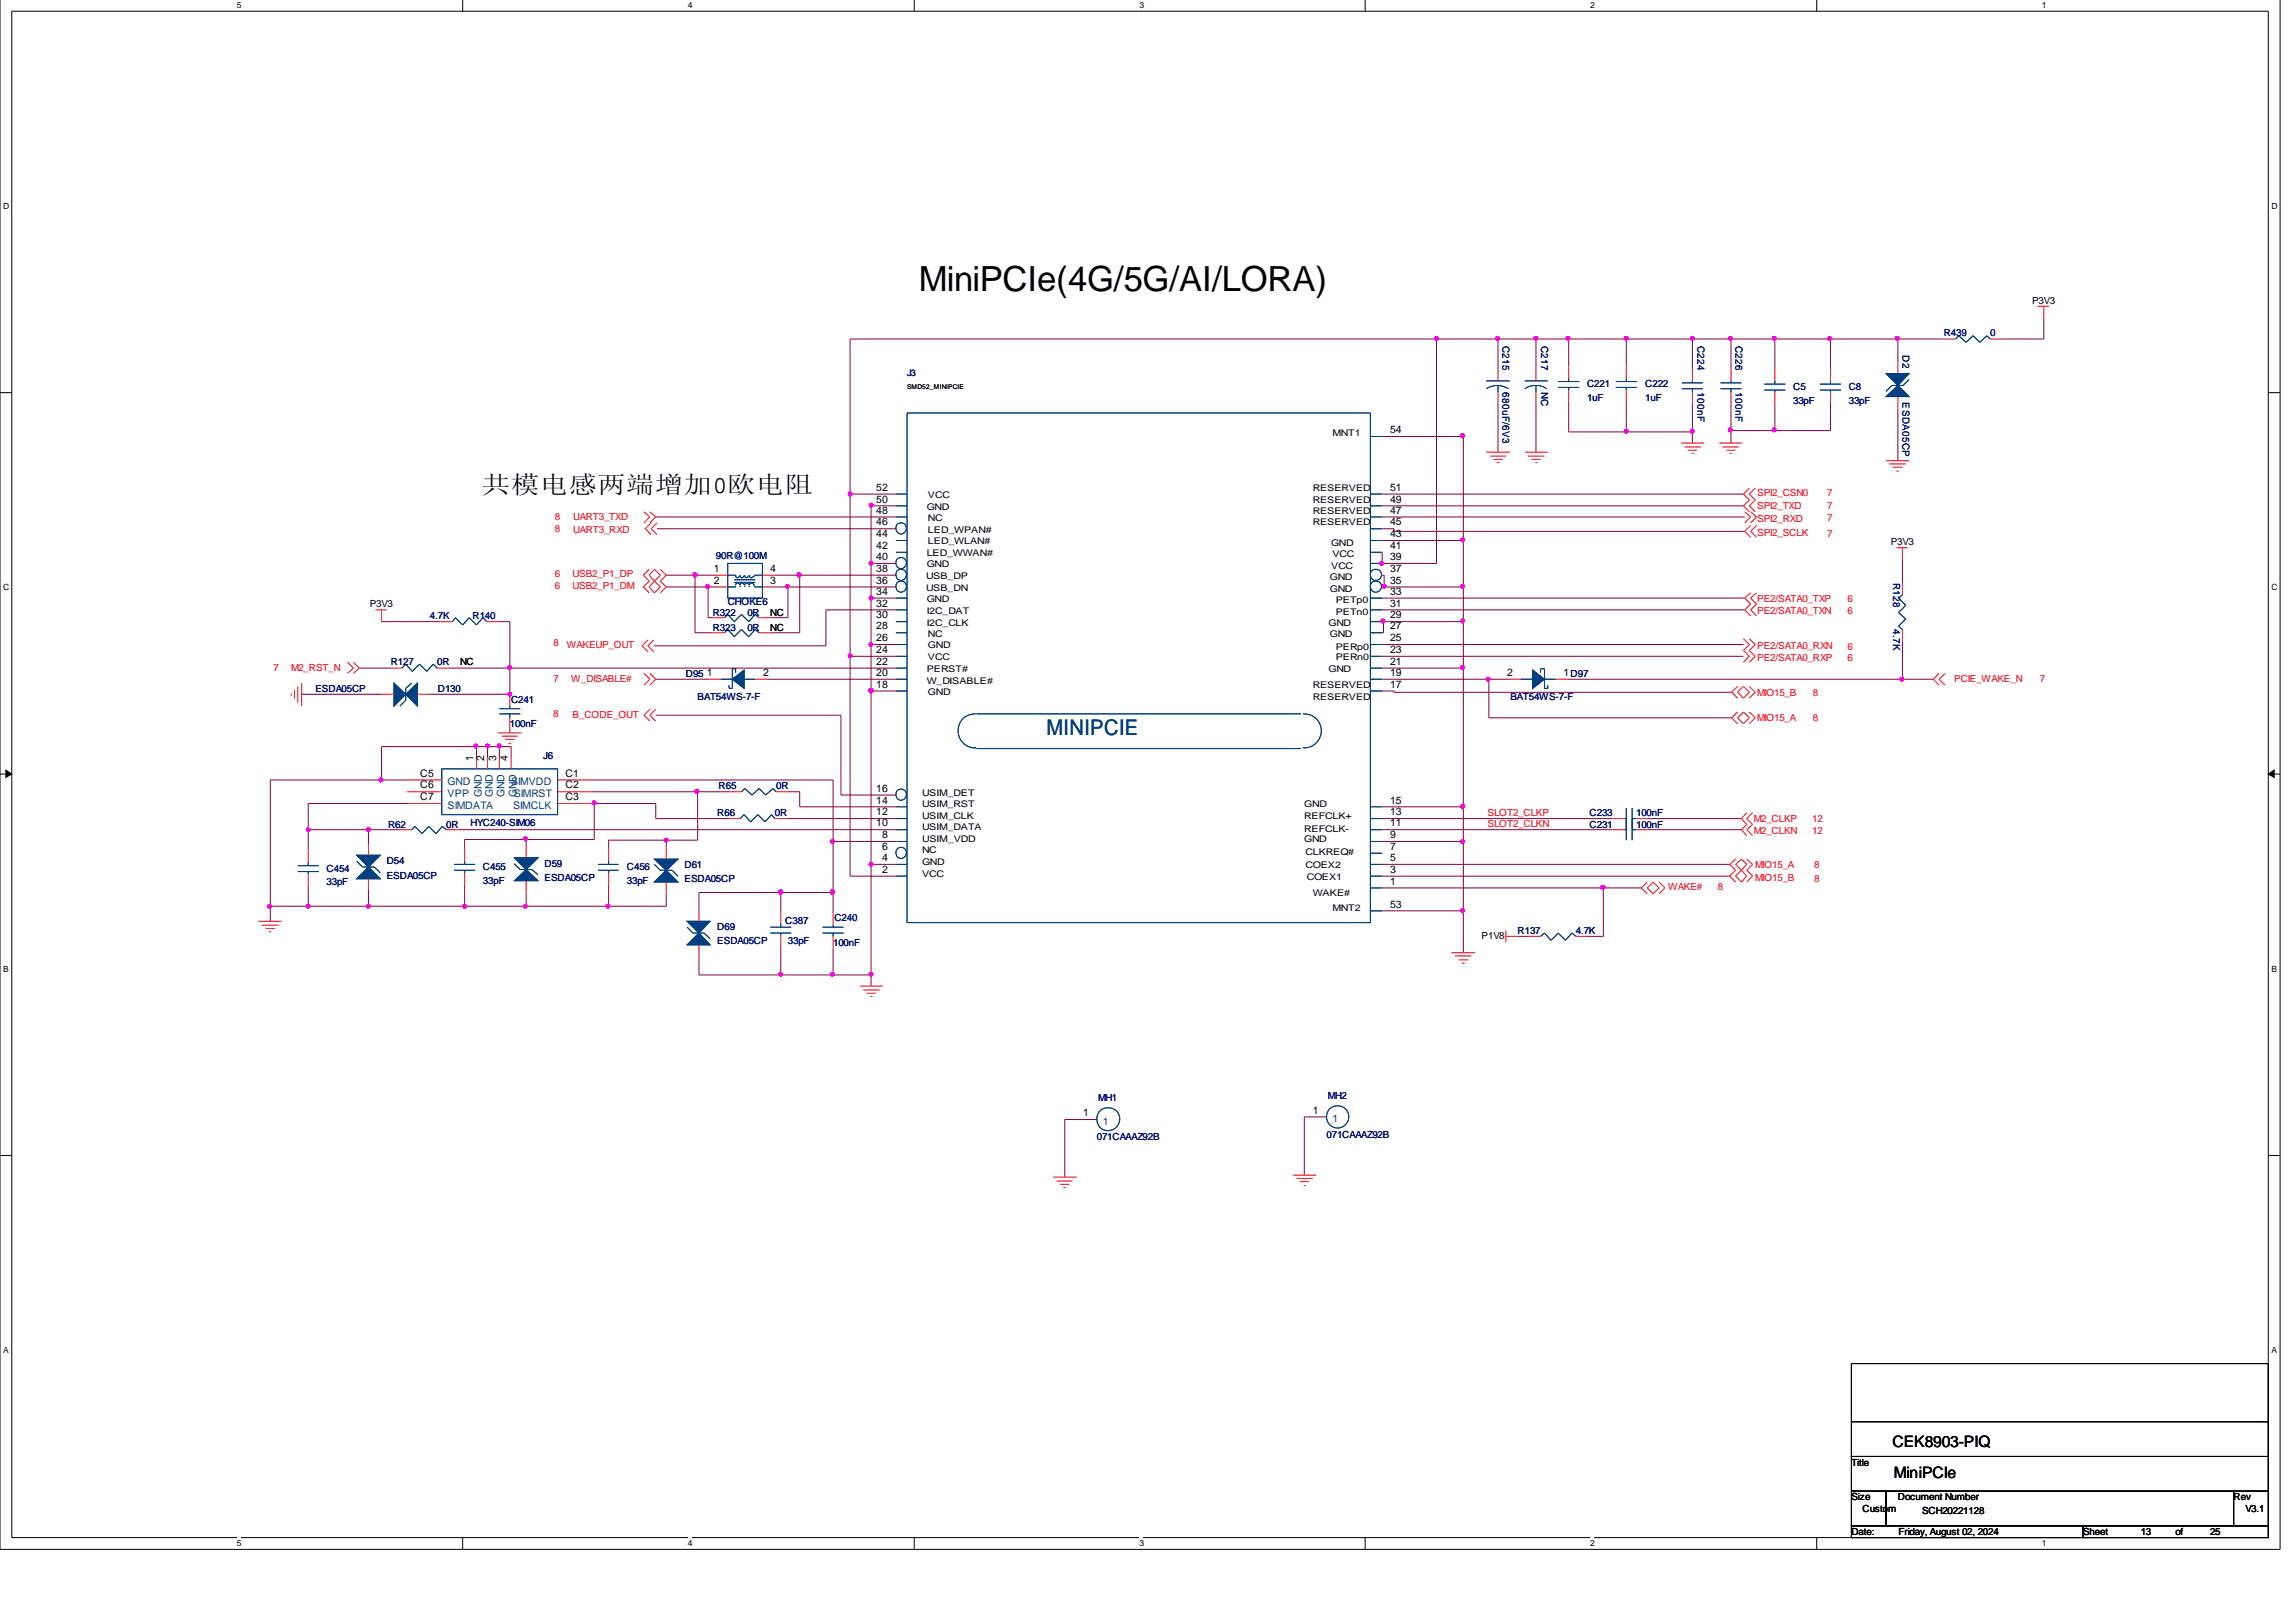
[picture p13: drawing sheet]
<svg xmlns="http://www.w3.org/2000/svg" width="297mm" height="210mm" viewBox="0 0 297 210" stroke-linecap="round" stroke-linejoin="round" font-family="sans-serif">
<defs><g id="words">
<text font-size="4.5" x="118.9" y="37.6">MiniPCIe(4G/5G/AI/LORA)</text>
<text font-size="3.1" x="62.4" y="63.9">共模电感两端增加0欧电阻</text>
<text font-size="2.8" fill="#004080" x="135.4" y="95.2">MINIPCIE</text>
<g font-size="2">
<text x="244.9" y="187.3">CEK8903-PIQ</text>
<text x="245" y="191.3">MiniPCIe</text>
</g>
<g font-size="1.4">
<text x="179.8" y="56.1">54</text>
<text x="113.4" y="65">50</text>
<text x="113.4" y="63.5">52</text>
<text x="179.8" y="65">49</text>
<text x="179.8" y="63.5">51</text>
<text x="113.4" y="71">42</text>
<text x="113.4" y="69.5">44</text>
<text x="113.4" y="68">46</text>
<text x="113.4" y="66.5">48</text>
<text x="179.8" y="71">41</text>
<text x="179.8" y="69.5">43</text>
<text x="179.8" y="68">45</text>
<text x="179.8" y="66.5">47</text>
<text x="92.4" y="74">1</text>
<text x="92.4" y="75.5">2</text>
<text x="99.7" y="75.5">3</text>
<text x="99.7" y="74">4</text>
<text x="113.4" y="77">34</text>
<text x="113.4" y="75.5">36</text>
<text x="113.4" y="74">38</text>
<text x="113.4" y="72.5">40</text>
<text x="179.8" y="77">33</text>
<text x="179.8" y="75.5">35</text>
<text x="179.8" y="74">37</text>
<text x="179.8" y="72.5">39</text>
<text x="113.4" y="78.5">32</text>
<text x="113.4" y="80">30</text>
<text x="113.4" y="81.5">28</text>
<text x="113.4" y="83">26</text>
<text x="179.8" y="80">29</text>
<text x="179.8" y="81.5">27</text>
<text x="179.8" y="78.5">31</text>
<text x="179.8" y="83">25</text>
<text x="91.4" y="87.5">1</text>
<text x="98.7" y="87.5">2</text>
<text x="113.4" y="89">18</text>
<text x="113.4" y="87.5">20</text>
<text x="113.4" y="86">22</text>
<text x="113.4" y="84.5">24</text>
<text x="179.8" y="89">17</text>
<text x="179.8" y="87.5">19</text>
<text x="179.8" y="86">21</text>
<text x="179.8" y="84.5">23</text>
<text x="195" y="87.5">2</text>
<text x="202.3" y="87.5">1D97</text>
<text x="54.4" y="100.5">C5</text>
<text x="61.2" y="98.5" transform="rotate(-90 61.2 98.5)">1</text>
<text x="62.7" y="98.5" transform="rotate(-90 62.7 98.5)">2</text>
<text x="64.2" y="98.5" transform="rotate(-90 64.2 98.5)">3</text>
<text x="65.7" y="98.5" transform="rotate(-90 65.7 98.5)">4</text>
<text x="73.2" y="100.5">C1</text>
<text x="54.4" y="102">C6</text>
<text x="54.4" y="103.6">C7</text>
<text x="73.2" y="102">C2</text>
<text x="73.2" y="103.6">C3</text>
<text x="113.4" y="106.9">10</text>
<text x="113.4" y="105.5">12</text>
<text x="113.4" y="104">14</text>
<text x="113.4" y="102.5">16</text>
<text x="179.8" y="106.9">11</text>
<text x="179.8" y="105.5">13</text>
<text x="179.8" y="104">15</text>
<text x="114.1" y="113">2</text>
<text x="114.1" y="111.4">4</text>
<text x="114.1" y="110">6</text>
<text x="114.1" y="108.5">8</text>
<text x="179.8" y="113">3</text>
<text x="179.8" y="111.4">5</text>
<text x="179.8" y="110">7</text>
<text x="179.8" y="108.5">9</text>
<text x="179.8" y="114.5">1</text>
<text x="179.8" y="117.4">53</text>
<text x="140.1" y="144.5">1</text>
<text x="169.8" y="144.1">1</text>
</g>
<g font-size="1.4" fill="#004080">
<text x="57.9" y="101.6">GND</text>
<text x="66.1" y="101.6">SIMVDD</text>
<text x="57.9" y="103.1">VPP</text>
<text x="57.9" y="104.7">SIMDATA</text>
<text x="62.3" y="103.1" transform="rotate(-90 62.3 103.1)">GND</text>
<text x="63.8" y="103.1" transform="rotate(-90 63.8 103.1)">GND</text>
<text x="65.3" y="103.1" transform="rotate(-90 65.3 103.1)">GND</text>
<text x="66.4" y="104.7">SIMCLK</text>
<text x="66.5" y="103.1">SIMRST</text>
<text x="66.8" y="103.1" transform="rotate(-90 66.8 103.1)">GND</text>
<text x="142.7" y="145.6">1</text>
<text x="172.4" y="145.2">1</text>
</g>
<g font-size="1.3">
<text x="262.9" y="39.4">P3V3</text>
<text x="244.6" y="70.5">P3V3</text>
<text x="47.8" y="78.6">P3V3</text>
<text x="99.7" y="81.6">NC</text>
<text x="99.7" y="79.7">NC</text>
<text x="59.5" y="86.1">NC</text>
<text x="191.7" y="121.5">P1V8</text>
<text x="239.5" y="189.7">Title</text>
<text x="239.5" y="194.2">Size</text>
<text x="241" y="195.7">Custom</text>
<text x="245.5" y="194.2">Document Number</text>
<text x="248.7" y="195.9">SCH20221128</text>
<text x="289" y="194.2">Rev</text>
<text x="290.5" y="195.7">V3.1</text>
<text x="239.5" y="198.6">Date:</text>
<text x="245.6" y="198.6">Friday, August 02, 2024</text>
<text x="269.5" y="198.6">Sheet</text>
<text x="276.9" y="198.6">13</text>
<text x="281.4" y="198.6">of</text>
<text x="285.9" y="198.6">25</text>
</g>
<g font-size="1.3" fill="#000080">
<text x="194.4" y="44.8" transform="rotate(90 194.4 44.8)">C215</text>
<text x="199.4" y="44.8" transform="rotate(90 199.4 44.8)">C217</text>
<text x="219.6" y="44.8" transform="rotate(90 219.6 44.8)">C224</text>
<text x="224.5" y="44.8" transform="rotate(90 224.5 44.8)">C226</text>
<text x="246.1" y="46" transform="rotate(90 246.1 46)">D2</text>
<text x="251.5" y="43.5">R439</text>
<text x="257.5" y="43.5">0</text>
<text x="194.4" y="50.7" transform="rotate(90 194.4 50.7)">680uF/6V3</text>
<text x="199.4" y="50.7" transform="rotate(90 199.4 50.7)">NC</text>
<text x="205.3" y="50.1">C221</text>
<text x="205.3" y="51.9">1uF</text>
<text x="212.9" y="50.1">C222</text>
<text x="212.9" y="51.9">1uF</text>
<text x="219.6" y="50.7" transform="rotate(90 219.6 50.7)">100nF</text>
<text x="224.5" y="50.7" transform="rotate(90 224.5 50.7)">100nF</text>
<text x="232" y="50.5">C5</text>
<text x="232" y="52.3">33pF</text>
<text x="239.2" y="50.5">C8</text>
<text x="239.2" y="52.3">33pF</text>
<text x="246.1" y="52.1" transform="rotate(90 246.1 52.1)">ESDA05CP</text>
<text x="92.6" y="72.3">90R@100M</text>
<text x="244.9" y="75.5" transform="rotate(90 244.9 75.5)">R128</text>
<text x="55.6" y="80.1">4.7K</text>
<text x="61.1" y="80.1">R140</text>
<text x="92.2" y="81.6">R323</text>
<text x="92.2" y="79.7">R322</text>
<text x="94.1" y="78.3">CHOKE6</text>
<text x="96.7" y="81.6">0R</text>
<text x="96.7" y="79.7">0R</text>
<text x="244.9" y="81.5" transform="rotate(90 244.9 81.5)">4.7K</text>
<text x="40.8" y="89.6">ESDA05CP</text>
<text x="50.5" y="86.1">R127</text>
<text x="56.6" y="86.1">0R</text>
<text x="56.6" y="89.6">D130</text>
<text x="88.7" y="87.6">D95</text>
<text x="203.2" y="87.6">D97</text>
<text x="66" y="94.1">100nF</text>
<text x="66.1" y="90.9">C241</text>
<text x="90.3" y="90.6">BAT54WS-7-F</text>
<text x="195.4" y="90.6">BAT54WS-7-F</text>
<text x="70.3" y="98.2">J6</text>
<text x="50.2" y="107.1">R62</text>
<text x="57.7" y="107.1">0R</text>
<text x="60.9" y="106.9">HYC240-SIM06</text>
<text x="92.8" y="105.6">R66</text>
<text x="93" y="102.1">R65</text>
<text x="100.2" y="105.6">0R</text>
<text x="100.4" y="102.1">0R</text>
<text x="205.7" y="105.6">C233</text>
<text x="205.7" y="107.1">C231</text>
<text x="211.7" y="105.6">100nF</text>
<text x="211.7" y="107.1">100nF</text>
<text x="42.2" y="112.8">C454</text>
<text x="50" y="111.9">D54</text>
<text x="50" y="113.7">ESDA05CP</text>
<text x="62.5" y="112.6">C455</text>
<text x="70.4" y="112.2">D59</text>
<text x="70.4" y="114">ESDA05CP</text>
<text x="81.1" y="112.6">C456</text>
<text x="88.6" y="112.4">D61</text>
<text x="42.2" y="114.6">33pF</text>
<text x="62.5" y="114.4">33pF</text>
<text x="81.1" y="114.4">33pF</text>
<text x="88.6" y="114.1">ESDA05CP</text>
<text x="101.6" y="119.6">C387</text>
<text x="107.9" y="119.2">C240</text>
<text x="92.8" y="120.4">D69</text>
<text x="92.8" y="122.2">ESDA05CP</text>
<text x="101.9" y="122.2">33pF</text>
<text x="107.8" y="122.4">100nF</text>
<text x="196.3" y="120.9">R137</text>
<text x="203.9" y="120.9">4.7K</text>
<text x="142.1" y="142.4">MH1</text>
<text x="171.8" y="142.2">MH2</text>
<text x="141.9" y="147.6">071CAAAZ92B</text>
<text x="171.6" y="147.2">071CAAAZ92B</text>
</g>
<g font-size="1.3" fill="#f00">
<text x="227.3" y="64.2">SPI2_CSN0</text>
<text x="227.3" y="65.9">SPI2_TXD</text>
<text x="236.4" y="64.2">7</text>
<text x="236.4" y="65.9">7</text>
<text x="71.8" y="68.8">8</text>
<text x="71.8" y="67.2">8</text>
<text x="74.2" y="69">UART3_RXD</text>
<text x="74.2" y="67.2">UART3_TXD</text>
<text x="227.3" y="69.4">SPI2_SCLK</text>
<text x="227.3" y="67.5">SPI2_RXD</text>
<text x="236.4" y="69.4">7</text>
<text x="236.4" y="67.4">7</text>
<text x="71.8" y="76.2">6</text>
<text x="71.8" y="74.7">6</text>
<text x="74.1" y="76.2">USB2_P1_DM</text>
<text x="74.1" y="74.7">USB2_P1_DP</text>
<text x="227.3" y="77.9">PE2/SATA0_TXP</text>
<text x="239" y="77.9">6</text>
<text x="71.6" y="83.6">8</text>
<text x="73.3" y="83.8">WAKEUP_OUT</text>
<text x="227.3" y="79.5">PE2/SATA0_TXN</text>
<text x="239" y="79.5">6</text>
<text x="35.4" y="86.9">7</text>
<text x="37.7" y="86.9">M2_RST_N</text>
<text x="71.6" y="88.2">7</text>
<text x="73.9" y="88.2">W_DISABLE#</text>
<text x="227.3" y="84">PE2/SATA0_RXN</text>
<text x="227.3" y="85.5">PE2/SATA0_RXP</text>
<text x="239" y="84.2">6</text>
<text x="239" y="85.5">6</text>
<text x="252.8" y="88.2">PCIE_WAKE_N</text>
<text x="263.9" y="88.2">7</text>
<text x="71.5" y="92.7">8</text>
<text x="74.1" y="92.9">B_CODE_OUT</text>
<text x="227.3" y="93.3">MIO15_A</text>
<text x="227.3" y="90">MIO15_B</text>
<text x="234.5" y="93.3">8</text>
<text x="234.5" y="90">8</text>
<text x="192.4" y="107">SLOT2_CLKN</text>
<text x="192.4" y="105.6">SLOT2_CLKP</text>
<text x="226.9" y="106.4">M2_CLKP</text>
<text x="226.9" y="108">M2_CLKN</text>
<text x="234.4" y="106.4">12</text>
<text x="234.4" y="108">12</text>
<text x="227.1" y="112.4">MIO15_A</text>
<text x="227.1" y="114">MIO15_B</text>
<text x="234.7" y="112.4">8</text>
<text x="215.8" y="115.2">WAKE#</text>
<text x="222.2" y="115.2">8</text>
<text x="234.7" y="114.1">8</text>
</g>
<text font-size="1.2" fill="#000080" x="117.3" y="48.7">J3</text>
<g font-size="1.2">
<text x="172.4" y="56.5">MNT1</text>
<text x="119.9" y="66">GND</text>
<text x="120.1" y="64.4">VCC</text>
<text x="169.8" y="65">RESERVED</text>
<text x="169.8" y="63.5">RESERVED</text>
<text x="119.9" y="72">LED_WWAN#</text>
<text x="120.1" y="70.5">LED_WLAN#</text>
<text x="120.1" y="68.9">LED_WPAN#</text>
<text x="120.1" y="67.4">NC</text>
<text x="169.8" y="68">RESERVED</text>
<text x="169.8" y="66.6">RESERVED</text>
<text x="172.2" y="70.6">GND</text>
<text x="119.8" y="76.5">USB_DN</text>
<text x="119.8" y="74.9">USB_DP</text>
<text x="119.9" y="77.9">GND</text>
<text x="119.9" y="73.4">GND</text>
<text x="172" y="76.6">GND</text>
<text x="172" y="75.1">GND</text>
<text x="172.2" y="73.6">VCC</text>
<text x="172.4" y="72.1">VCC</text>
<text x="119.9" y="79.4">I2C_DAT</text>
<text x="119.9" y="81">I2C_CLK</text>
<text x="120.1" y="82.4">NC</text>
<text x="120.1" y="83.9">GND</text>
<text x="171.9" y="81">GND</text>
<text x="172" y="82.4">GND</text>
<text x="172.8" y="78.1">PETp0</text>
<text x="172.8" y="79.6">PETn0</text>
<text x="119.9" y="88.6">W_DISABLE#</text>
<text x="119.9" y="87">PERST#</text>
<text x="120.1" y="89.9">GND</text>
<text x="120.1" y="85.4">VCC</text>
<text x="169.8" y="89">RESERVED</text>
<text x="171.9" y="87">GND</text>
<text x="172.8" y="85.4">PERn0</text>
<text x="172.8" y="84.1">PERp0</text>
<text x="169.8" y="90.5">RESERVED</text>
<text x="119.3" y="107.5">USIM_DATA</text>
<text x="119.3" y="105.9">USIM_CLK</text>
<text x="119.3" y="104.5">USIM_RST</text>
<text x="119.3" y="103">USIM_DET</text>
<text x="168.7" y="107.6">REFCLK-</text>
<text x="168.7" y="105.9">REFCLK+</text>
<text x="168.7" y="104.5">GND</text>
<text x="119.3" y="113.5">VCC</text>
<text x="119.3" y="111.9">GND</text>
<text x="119.3" y="110.4">NC</text>
<text x="119.3" y="109">USIM_VDD</text>
<text x="168.7" y="109">GND</text>
<text x="168.9" y="112.3">COEX2</text>
<text x="168.9" y="110.6">CLKREQ#</text>
<text x="169.1" y="113.9">COEX1</text>
<text x="169.8" y="116">WAKE#</text>
<text x="172.4" y="118">MNT2</text>
</g>
<g font-size="1.1">
<text x="30.6" y="1">5</text>
<text x="89" y="1">4</text>
<text x="147.4" y="1">3</text>
<text x="205.7" y="1">2</text>
<text x="264.2" y="1">1</text>
<text x=".4" y="27">D</text>
<text x="293.9" y="27">D</text>
<text x=".4" y="76.4">C</text>
<text x="293.9" y="76.4">C</text>
<text x=".4" y="125.7">B</text>
<text x="293.9" y="125.7">B</text>
<text x=".4" y="175.1">A</text>
<text x="293.9" y="175.1">A</text>
<text x="30.6" y="200.1">5</text>
<text x="89" y="200.1">4</text>
<text x="147.4" y="200.1">3</text>
<text x="205.7" y="200.1">2</text>
<text x="264.2" y="200.1">1</text>
</g>
<text font-size=".8" x="117.3" y="50.4">SMD52_MINIPCIE</text>
</g></defs>
<path d="M0 -.1v200.6h295v-200.6M1.5 1.5h292v197.5h-292z" fill="none" stroke="#000" stroke-width=".13"/>
<g fill="#fff">
<path d="M30.6 -.1h.6v1.4h-.6z"/>
<path d="M30.6 199h.6v1.3h-.6z"/>
</g>
<path d="M59.9 -.1v1.6M59.9 199v1.5" fill="none" stroke="#000" stroke-width=".13"/>
<g fill="#fff">
<path d="M89 -.1h.5v1.4h-.5z"/>
<path d="M89 199h.5v1.3h-.5z"/>
</g>
<path d="M118.3 -.1v1.6M118.3 199v1.5" fill="none" stroke="#000" stroke-width=".13"/>
<g fill="#fff">
<path d="M147.4 -.1h.5v1.4h-.5z"/>
<path d="M147.4 199h.5v1.3h-.5z"/>
</g>
<path d="M176.6 -.1v1.6M176.6 199v1.5" fill="none" stroke="#000" stroke-width=".13"/>
<g fill="#fff">
<path d="M205.7 -.1h.5v1.4h-.5z"/>
<path d="M205.7 199h.5v1.3h-.5z"/>
</g>
<path d="M235 -.1v1.6M235 199v1.5" fill="none" stroke="#000" stroke-width=".13"/>
<g fill="#fff">
<path d="M264.2 -.1h.5v1.4h-.5z"/>
<path d="M264.2 199h.5v1.3h-.5z"/>
<path d="M.4 25.9h.6v1.4h-.6z"/>
<path d="M293.9 25.9h.6v1.4h-.6z"/>
<path d="M.4 75.3h.6v1.3h-.6z"/>
<path d="M293.9 75.3h.6v1.3h-.6z"/>
</g>
<path d="M0 50.8h1.5M293.5 50.8h1.5" fill="none" stroke="#000" stroke-width=".13"/>
<g fill="#fff">
<path d="M.4 124.6h.6v1.4h-.6z"/>
<path d="M293.9 124.6h.6v1.4h-.6z"/>
</g>
<path d="M0 100.2h1.5M293.5 100.2h1.5" fill="none" stroke="#000" stroke-width=".13"/>
<g fill="#000" stroke="#000" stroke-width=".13">
<path d="M.8 99.7l.7 .5-.7 .4z" fill-rule="evenodd"/>
<path d="M293.5 100.2l.7-.5v.9z" fill-rule="evenodd"/>
</g>
<g fill="#fff">
<path d="M.4 174h.7v1.4h-.7z"/>
<path d="M293.9 174h.7v1.4h-.7z"/>
</g>
<path d="M0 149.5h1.5M293.5 149.5h1.5M239.5 184h54v4.5h-54zM239.5 188.5h54v4.5h-54zM239.5 193h4.5v4.5h-4.5zM239.5 197.5h30v1.5h-30zM239.5 184v-7.5h54v7.5M244 193h45v4.5h-45zM269.5 197.5h24v1.5h-24zM289 193h4.5v4.5h-4.5z" fill="none" stroke="#000" stroke-width=".13"/>
<g fill="none" stroke="#800040" stroke-width=".13">
<path d="M178.8 56.5h10.5v66.8M185.8 43.9v29h-7v-1.4M193.8 43.9v3.9M193.8 52.3v6.2M198.7 43.9v3.9M198.7 52.3v6.2M202.9 43.9v3.5M202.9 51.9v4h16M210.4 43.9v3.5M210.4 51.9v4M218.9 43.9v3.9M218.9 52.3v5"/>
<path d="M223.9 43.9v3.9M223.9 52.3v5M229.6 43.9v3.9M229.6 52.3v3.4M236.8 43.9v3.9M236.8 52.3v3.4h-12.9M245.5 43.9v2.9M245.5 52.8v6.8M251.5 43.9h-141.5v69.5h5.9M264.4 41.2v2.7h-5.4M84.8 66.9h31.1M85 68.4h30.9"/>
<path d="M86.2 74.4h6.4M86.2 76h6.4M89.9 74.4v7.5h2.3M91.6 76v3.9h.6M100.2 74.4h15.7M100.2 76h15.7M101.9 76v3.9h-2.2M103.5 74.4v7.5h-3.8M110 63.9h5.9M112.7 77.4h3.2M112.7 72.9h3.2M115.9 65.5h-3.2v62.1"/>
<path d="M115.9 78.9h-9.1v4.7h-22.2M178.8 74.4h.3v1.6M178.8 76h10.5M178.8 69.9h10.5M178.8 77.4h46.9M178.8 65.5h46.8M178.8 63.9h46.8M178.8 78.9h46.9M178.8 68.4h1.5v.4h45.4M178.8 66.9h46.9M246.1 72.3v3.2M39 89.8h10.4"/>
<path d="M46.5 86.5h4M49.4 80.4h7.6M58 86.5h57.9M61.6 96.6v1.4M63.1 96.6v1.4M64.4 80.4h1.6v9.4h-10.5M64.6 96.6v1.4M66 94.3v.5M66.1 98v-1.4h-16.7v4.3M84.8 92.6h24v10.3h7.1M84.8 87.9h7M99.2 87.9h16.7"/>
<path d="M110 84.9h5.9M112.7 89.4h3.2M112.7 83.4h3.2M178.8 80.4h10.5M178.8 86.5h10.5M178.8 89.4h1.5v.2h43.7M178.8 83.4h46.8M178.8 84.9h46.8M178.8 87.9h16.5M179 80.4v1.5h-.2M192.6 87.9v5h31.4M202.8 87.9h47.3"/>
<path d="M246.1 83v4.9M39.9 107.4h11.8M39.9 114.6v2.7M47.7 107.4v1.8M47.7 115.2v2.1M52.7 104h-12.8v6.1M52.7 100.9h-17.7v18.3M59.2 107.4h56.7M60.1 114.5v2.8M68.1 108.6v.9M68.1 115.5v1.8M76.6 104h8.2v1.9h9.5"/>
<path d="M76.6 102.5h17.8M76.6 100.9h31.2v17.3M76.9 104v4.6h-16.8v1.3M78.7 114.5v2.8M86.2 108.7v1M86.2 115.7v1.6h-51.2M90.3 102.5v6.2h-11.6v1.2M101 115.5v2.5M101.8 105.9h14.1M101.9 102.5h1.6v1.9h12.4M107.8 108.9h8.1M107.8 115.5h-17.4v2.3"/>
<path d="M112.7 111.9h3.2M178.8 107.4h29.8M178.8 105.9h29.8M178.8 108.9h10.5M178.8 104.4h10.5M178.8 111.9h45M178.8 117.9h10.5M178.8 113.4h45M178.8 114.9h33.5M207.4 114.9v6.3h-2.1M213.1 107.4h12.2M213.1 105.9h12.2"/>
<path d="M90.4 123.7v2.5h22.3M101 122.5v3.7M107.8 122.7v3.5M196.3 121.2h1.6M141.9 144.9h-4.1v7.4M171.6 144.5h-2.9v7.6"/>
</g>
<g fill="#f0f" stroke="#f0f" stroke-width=".13">
<path d="M65.8 89.6l.3 .1 .1 .1-.2 .3-.2-.1-.1-.2z" fill-rule="evenodd"/>
<path d="M76.7 103.7h.3l.1 .2-.2 .3-.2-.1-.1-.2z" fill-rule="evenodd"/>
<path d="M86 108.6l.2-.1h.1l.1 .2-.2 .3-.2-.1z" fill-rule="evenodd"/>
<path d="M67.8 117.1l.2-.1 .1 .1 .1 .2-.2 .2-.2-.1z" fill-rule="evenodd"/>
<path d="M59.9 117.1l.2-.1 .2 .1 .1 .2-.3 .2-.2-.1z" fill-rule="evenodd"/>
<path d="M185.7 43.6h.3l.1 .2-.3 .2-.1-.1-.1-.1z" fill-rule="evenodd"/>
<path d="M189 75.7l.2-.1 .2 .1 .1 .2-.3 .2-.2-.1z" fill-rule="evenodd"/>
<path d="M178.9 75.6l.3 .1 .1 .2-.2 .2-.2-.1-.1-.1z" fill-rule="evenodd"/>
<path d="M178.7 80.2l.2-.1 .2 .1 .1 .2-.3 .2-.2-.1z" fill-rule="evenodd"/>
<path d="M189 117.7l.2-.1 .2 .1 .1 .2-.3 .2-.2-.1z" fill-rule="evenodd"/>
<path d="M189 108.8l.2-.2 .2 .1 .1 .2-.3 .2h-.2z" fill-rule="evenodd"/>
<path d="M62.9 96.4l.2-.1h.1l.1 .2-.2 .3-.2-.1z" fill-rule="evenodd"/>
<path d="M64.4 96.4l.2-.1h.2l.1 .2-.3 .3-.2-.1z" fill-rule="evenodd"/>
<path d="M112.6 125.9h.3v.2l-.2 .2-.2-.1-.1-.1z" fill-rule="evenodd"/>
<path d="M189 86.2l.2-.1 .2 .1 .1 .2-.3 .2-.2-.1z" fill-rule="evenodd"/>
<path d="M189 80.2l.2-.1 .2 .1 .1 .2-.3 .2-.2-.1z" fill-rule="evenodd"/>
<path d="M189 69.7l.2-.1 .2 .1 .1 .2-.3 .2-.2-.1z" fill-rule="evenodd"/>
<path d="M189 56.3l.2-.2 .2 .1 .1 .2-.3 .3-.2-.1z" fill-rule="evenodd"/>
<path d="M112.6 111.6l.3 .1v.2l-.2 .2-.2-.1-.1-.1z" fill-rule="evenodd"/>
<path d="M112.5 83.3l.2-.1h.2v.2l-.2 .3-.2-.1z" fill-rule="evenodd"/>
<path d="M112.6 77.2h.3v.2l-.2 .3-.2-.1-.1-.2z" fill-rule="evenodd"/>
<path d="M112.6 72.7h.3v.2l-.2 .3-.2-.1-.1-.2z" fill-rule="evenodd"/>
<path d="M112.5 65.2l.2-.1 .2 .1v.2l-.2 .2-.2-.1z" fill-rule="evenodd"/>
<path d="M109.8 84.6l.3 .1 .1 .2-.2 .2-.2-.1-.1-.1z" fill-rule="evenodd"/>
<path d="M109.8 63.7h.3l.1 .2-.2 .3-.2-.1-.1-.2z" fill-rule="evenodd"/>
<path d="M34.7 117.1h.3l.1 .2-.2 .2-.2-.1-.1-.1z" fill-rule="evenodd"/>
<path d="M178.6 72.7h.3l.1 .2-.3 .3-.2-.1v-.2z" fill-rule="evenodd"/>
<path d="M65.7 86.2l.3-.1 .1 .1 .1 .2-.2 .2-.2-.1z" fill-rule="evenodd"/>
<path d="M207.1 114.7a.29 .29 0 0 1 .4-.1 .29 .29 0 0 1 .1 .3l-.3 .2-.1-.1z" fill-rule="evenodd"/>
<path d="M78.4 117.1l.3-.1 .1 .1 .1 .2-.2 .2-.2-.1z" fill-rule="evenodd"/>
<path d="M107.6 125.9h.3v.2l-.2 .2-.2-.1-.1-.1z" fill-rule="evenodd"/>
<path d="M61.3 96.4l.3-.1h.1l.1 .2-.2 .3-.2-.1z" fill-rule="evenodd"/>
<path d="M100.9 125.9h.3l.1 .2-.3 .2-.2-.1v-.1z" fill-rule="evenodd"/>
<path d="M107.6 108.7h.3v.2l-.2 .2h-.2l-.1-.2z" fill-rule="evenodd"/>
<path d="M47.4 107.2l.3-.1 .1 .1 .1 .2-.2 .2-.2-.1z" fill-rule="evenodd"/>
<path d="M39.7 107.2l.2-.1 .1 .1 .1 .2-.2 .2-.2-.1z" fill-rule="evenodd"/>
<path d="M39.7 117.1l.2-.1 .1 .1 .1 .2-.2 .2-.2-.1z" fill-rule="evenodd"/>
<path d="M49.1 100.7h.3l.1 .2-.2 .3-.2-.1-.1-.2z" fill-rule="evenodd"/>
<path d="M67.8 108.4l.2-.1 .1 .1 .1 .2-.2 .2-.2-.1z" fill-rule="evenodd"/>
<path d="M47.4 117.1l.3-.1 .1 .1 .1 .2-.2 .2-.2-.1z" fill-rule="evenodd"/>
<path d="M192.3 87.8l.2-.2 .2 .1 .1 .2-.3 .3-.2-.1z" fill-rule="evenodd"/>
<path d="M245.8 87.8l.2-.2 .2 .1 .1 .2-.3 .3-.1-.1z" fill-rule="evenodd"/>
<path d="M193.6 43.6h.3l.1 .2-.3 .2-.2-.1v-.1z" fill-rule="evenodd"/>
<path d="M210.2 43.6l.2-.1 .2 .1 .1 .2-.3 .2-.2-.1z" fill-rule="evenodd"/>
<path d="M218.7 43.6l.2-.1 .2 .1 .1 .2-.3 .2-.1-.1z" fill-rule="evenodd"/>
<path d="M218.7 55.7l.2-.1h.2l.1 .2-.3 .3-.1-.1z" fill-rule="evenodd"/>
<path d="M198.5 43.6l.2-.1 .2 .1 .1 .2-.3 .2-.2-.1z" fill-rule="evenodd"/>
<path d="M202.7 43.6h.3l.1 .2-.2 .2-.2-.1-.1-.1z" fill-rule="evenodd"/>
<path d="M223.7 43.6h.3l.1 .2-.2 .2-.2-.1-.1-.1z" fill-rule="evenodd"/>
<path d="M229.3 43.6l.2-.1 .2 .1 .1 .2-.3 .2-.2-.1z" fill-rule="evenodd"/>
<path d="M210.2 55.7l.2-.1h.2l.1 .2-.3 .3-.2-.1z" fill-rule="evenodd"/>
<path d="M223.7 55.4h.3l.1 .2-.2 .3-.2-.1-.1-.2z" fill-rule="evenodd"/>
<path d="M229.3 55.5l.2-.1h.2l.1 .2-.3 .3-.2-.1z" fill-rule="evenodd"/>
<path d="M236.6 43.6h.3l.1 .2-.3 .2-.2-.1v-.1z" fill-rule="evenodd"/>
<path d="M245.2 43.6l.2-.1 .2 .1 .1 .2-.3 .2-.1-.1z" fill-rule="evenodd"/>
<path d="M91.4 75.6l.3 .1 .1 .2-.3 .2-.2-.1v-.1z" fill-rule="evenodd"/>
<path d="M101.7 75.6l.3 .1 .1 .2-.2 .2-.2-.1-.1-.1z" fill-rule="evenodd"/>
<path d="M65.8 89.6l.3 .1 .1 .1-.2 .3-.2-.1-.1-.2z" fill-rule="evenodd"/>
<path d="M76.7 103.7h.3l.1 .2-.2 .3-.2-.1-.1-.2z" fill-rule="evenodd"/>
<path d="M86 108.6l.2-.1h.1l.1 .2-.2 .3-.2-.1z" fill-rule="evenodd"/>
<path d="M67.8 117.1l.2-.1 .1 .1 .1 .2-.2 .2-.2-.1z" fill-rule="evenodd"/>
<path d="M59.9 117.1l.2-.1 .2 .1 .1 .2-.3 .2-.2-.1z" fill-rule="evenodd"/>
<path d="M185.7 43.6h.3l.1 .2-.3 .2-.1-.1-.1-.1z" fill-rule="evenodd"/>
<path d="M189 75.7l.2-.1 .2 .1 .1 .2-.3 .2-.2-.1z" fill-rule="evenodd"/>
<path d="M178.9 75.6l.3 .1 .1 .2-.2 .2-.2-.1-.1-.1z" fill-rule="evenodd"/>
<path d="M178.7 80.2l.2-.1 .2 .1 .1 .2-.3 .2-.2-.1z" fill-rule="evenodd"/>
<path d="M189 117.7l.2-.1 .2 .1 .1 .2-.3 .2-.2-.1z" fill-rule="evenodd"/>
<path d="M189 108.8l.2-.2 .2 .1 .1 .2-.3 .2h-.2z" fill-rule="evenodd"/>
<path d="M62.9 96.4l.2-.1h.1l.1 .2-.2 .3-.2-.1z" fill-rule="evenodd"/>
<path d="M64.4 96.4l.2-.1h.2l.1 .2-.3 .3-.2-.1z" fill-rule="evenodd"/>
<path d="M112.6 125.9h.3v.2l-.2 .2-.2-.1-.1-.1z" fill-rule="evenodd"/>
<path d="M189 86.2l.2-.1 .2 .1 .1 .2-.3 .2-.2-.1z" fill-rule="evenodd"/>
<path d="M189 80.2l.2-.1 .2 .1 .1 .2-.3 .2-.2-.1z" fill-rule="evenodd"/>
<path d="M189 69.7l.2-.1 .2 .1 .1 .2-.3 .2-.2-.1z" fill-rule="evenodd"/>
<path d="M189 56.3l.2-.2 .2 .1 .1 .2-.3 .3-.2-.1z" fill-rule="evenodd"/>
<path d="M112.6 111.6l.3 .1v.2l-.2 .2-.2-.1-.1-.1z" fill-rule="evenodd"/>
<path d="M112.5 83.3l.2-.1h.2v.2l-.2 .3-.2-.1z" fill-rule="evenodd"/>
<path d="M112.6 77.2h.3v.2l-.2 .3-.2-.1-.1-.2z" fill-rule="evenodd"/>
<path d="M112.6 72.7h.3v.2l-.2 .3-.2-.1-.1-.2z" fill-rule="evenodd"/>
<path d="M112.5 65.2l.2-.1 .2 .1v.2l-.2 .2-.2-.1z" fill-rule="evenodd"/>
<path d="M109.8 84.6l.3 .1 .1 .2-.2 .2-.2-.1-.1-.1z" fill-rule="evenodd"/>
<path d="M109.8 63.7h.3l.1 .2-.2 .3-.2-.1-.1-.2z" fill-rule="evenodd"/>
<path d="M34.7 117.1h.3l.1 .2-.2 .2-.2-.1-.1-.1z" fill-rule="evenodd"/>
<path d="M178.6 72.7h.3l.1 .2-.3 .3-.2-.1v-.2z" fill-rule="evenodd"/>
<path d="M65.7 86.2l.3-.1 .1 .1 .1 .2-.2 .2-.2-.1z" fill-rule="evenodd"/>
<path d="M207.1 114.7a.29 .29 0 0 1 .4-.1 .29 .29 0 0 1 .1 .3l-.3 .2-.1-.1z" fill-rule="evenodd"/>
<path d="M78.4 117.1l.3-.1 .1 .1 .1 .2-.2 .2-.2-.1z" fill-rule="evenodd"/>
<path d="M107.6 125.9h.3v.2l-.2 .2-.2-.1-.1-.1z" fill-rule="evenodd"/>
<path d="M61.3 96.4l.3-.1h.1l.1 .2-.2 .3-.2-.1z" fill-rule="evenodd"/>
<path d="M100.9 125.9h.3l.1 .2-.3 .2-.2-.1v-.1z" fill-rule="evenodd"/>
<path d="M107.6 108.7h.3v.2l-.2 .2h-.2l-.1-.2z" fill-rule="evenodd"/>
<path d="M47.4 107.2l.3-.1 .1 .1 .1 .2-.2 .2-.2-.1z" fill-rule="evenodd"/>
<path d="M39.7 107.2l.2-.1 .1 .1 .1 .2-.2 .2-.2-.1z" fill-rule="evenodd"/>
<path d="M39.7 117.1l.2-.1 .1 .1 .1 .2-.2 .2-.2-.1z" fill-rule="evenodd"/>
<path d="M49.1 100.7h.3l.1 .2-.2 .3-.2-.1-.1-.2z" fill-rule="evenodd"/>
<path d="M67.8 108.4l.2-.1 .1 .1 .1 .2-.2 .2-.2-.1z" fill-rule="evenodd"/>
<path d="M47.4 117.1l.3-.1 .1 .1 .1 .2-.2 .2-.2-.1z" fill-rule="evenodd"/>
<path d="M192.3 87.8l.2-.2 .2 .1 .1 .2-.3 .3-.2-.1z" fill-rule="evenodd"/>
<path d="M245.8 87.8l.2-.2 .2 .1 .1 .2-.3 .3-.1-.1z" fill-rule="evenodd"/>
<path d="M193.6 43.6h.3l.1 .2-.3 .2-.2-.1v-.1z" fill-rule="evenodd"/>
<path d="M210.2 43.6l.2-.1 .2 .1 .1 .2-.3 .2-.2-.1z" fill-rule="evenodd"/>
<path d="M218.7 43.6l.2-.1 .2 .1 .1 .2-.3 .2-.1-.1z" fill-rule="evenodd"/>
<path d="M218.7 55.7l.2-.1h.2l.1 .2-.3 .3-.1-.1z" fill-rule="evenodd"/>
<path d="M198.5 43.6l.2-.1 .2 .1 .1 .2-.3 .2-.2-.1z" fill-rule="evenodd"/>
<path d="M202.7 43.6h.3l.1 .2-.2 .2-.2-.1-.1-.1z" fill-rule="evenodd"/>
<path d="M223.7 43.6h.3l.1 .2-.2 .2-.2-.1-.1-.1z" fill-rule="evenodd"/>
<path d="M229.3 43.6l.2-.1 .2 .1 .1 .2-.3 .2-.2-.1z" fill-rule="evenodd"/>
<path d="M210.2 55.7l.2-.1h.2l.1 .2-.3 .3-.2-.1z" fill-rule="evenodd"/>
<path d="M223.7 55.4h.3l.1 .2-.2 .3-.2-.1-.1-.2z" fill-rule="evenodd"/>
<path d="M229.3 55.5l.2-.1h.2l.1 .2-.3 .3-.2-.1z" fill-rule="evenodd"/>
<path d="M236.6 43.6h.3l.1 .2-.3 .2-.2-.1v-.1z" fill-rule="evenodd"/>
<path d="M245.2 43.6l.2-.1 .2 .1 .1 .2-.3 .2-.1-.1z" fill-rule="evenodd"/>
<path d="M91.4 75.6l.3 .1 .1 .2-.3 .2-.2-.1v-.1z" fill-rule="evenodd"/>
<circle cx="90.1" cy="102.4" r=".28"/>
<circle cx="107.7" cy="115.4" r=".28"/>
<circle cx="189.2" cy="104.4" r=".28"/>
<circle cx="112.7" cy="89.4" r=".28"/>
<circle cx="103.4" cy="74.4" r=".28"/>
<circle cx="101" cy="115.4" r=".28"/>
<circle cx="89.9" cy="74.4" r=".28"/>
</g>
<g fill="none" stroke="#f00" stroke-width=".13">
<path d="M263.7 39.6h1.4M264.4 39.6v1.6M192.3 58.5h3M192.8 59h2M193.2 59.5h1.2M193.6 59.9h.4M193.8 47.8v1.5M193.8 50.7v1.6M197.3 58.5h2.9M197.7 59h2.1M198.1 59.5h1.2M198.6 59.9h.3"/>
<path d="M198.7 47.8v1.5M198.7 50.7v1.6M202.9 47.4v1.6M202.9 50.5v1.4M210.4 47.4v1.6M210.4 50.5v1.4M217.5 57.3h3M217.9 57.8h2.1M218.4 58.3h1.1M218.9 58.7h.2M218.9 47.8v1.5M218.9 50.7v1.6"/>
<path d="M222.4 57.3h3M222.8 57.8h2.2M223.4 58.3h1.1M223.8 58.7h.2M223.9 47.8v1.5M223.9 50.7v1.6M229.6 47.8v1.5M229.6 50.7v1.6M236.8 47.8v1.5M236.8 50.7v1.6M244 59.6h3M245.5 46.8v1.6"/>
<path d="M245.5 51.3v1.5M251.5 43.9h1.5M257.5 43.9h1.5M48.6 78.9h1.4M49.4 78.9v1.5M83.3 66.2l.8 .7-.8 .8M84 73.7l-.8 .7 .8 .8-.8 .8 .8 .7M84.1 66.2l.7 .7-.7 .8M84.2 67.7l-.7 .7 .7 .8M84.7 75.2l.7 .8-.7 .7-.7-.7zM84.7 73.7l.7 .7-.7 .8-.7-.8zM85 67.7l-.8 .7 .8 .8"/>
<path d="M85.4 73.7l.8 .7-.8 .8 .8 .8-.8 .7M92.2 79.9h1.5M92.6 74.4h1.5M92.6 76h1.5M98.2 79.9h1.5M98.6 74.4h1.6M98.6 76h1.6M225.7 66.2l.8 .7-.8 .8M226.3 63.2l-.7 .7 .7 .8-.7 .8 .7 .7M226.5 76.7l-.8 .7 .8 .8-.8 .7 .8 .8M226.5 68l-.8 .8 .8 .7M226.5 66.2l.7 .7-.7 .8"/>
<path d="M227.1 63.2l-.8 .7 .8 .8-.8 .8 .8 .7M227.2 76.7l-.7 .7 .7 .8-.7 .7 .7 .8M227.2 68l-.7 .8 .7 .7M244.4 60h2.1M244.9 60.5h1.2M245.4 61h.2M245.4 70.9h1.4M246.1 70.9v1.4M246.1 75.5v1.5M37.7 89.8v.2M38.1 89.3v1.1M38.5 88.8v2.1"/>
<path d="M39 88.4v3M45 85.7l.7 .8-.7 .6M45.7 85.7l.8 .8-.8 .6M49.4 89.8h1.6M50.5 86.5h1.5M54 89.8h1.5M56.6 86.5h1.4M57 80.4h1.5M61.6 98v1.5M63 80.4h1.4M63.1 98v1.5M64.4 94.8h3.1"/>
<path d="M64.6 98v1.5M64.9 95.3h2.1M65.4 95.7h1.1M65.8 96.2h.3M66 89.8v1.6M66 92.9v1.4M66.1 98v1.5M83.3 87.1l.8 .8-.8 .8M83.8 82.8l-.7 .8 .7 .7M84.1 91.8l-.8 .8 .8 .7M84.1 87.1l.7 .8-.7 .8M84.6 82.8l-.8 .8 .8 .7"/>
<path d="M84.8 91.8l-.7 .8 .7 .7M91.8 87.9h1.4M92.2 81.9h1.5M97.7 87.9h1.5M98.2 81.9h1.5M195.3 87.9h1.5M201.3 87.9h1.5M224.8 92.1l-.8 .8 .8 .8M224.8 88.8l-.8 .8 .8 .8M225.6 92.1l.7 .8-.7 .8-.8-.8zM225.6 88.8l.7 .8-.7 .8-.8-.8zM225.6 82.6l.7 .8-.7 .8 .7 .7-.7 .8"/>
<path d="M226.3 92.1l.8 .8-.8 .8M226.3 88.8l.8 .8-.8 .8M226.3 82.6l.8 .8-.8 .8 .8 .7-.8 .8M246.1 81.5v1.5M250.9 87.1l-.8 .8 .8 .8M251.6 87.1l-.7 .8 .7 .8M33.4 119.2h3M33.9 119.7h2.1M39.9 110.1v1.5M39.9 113.1v1.5M47.7 109.2v1.5M47.7 113.7v1.5"/>
<path d="M51.7 107.4h1.6M52.7 102.5h4.4M52.7 100.9h4.4M52.7 104h4.4M57.7 107.4h1.5M60.1 109.9v1.5M60.1 113v1.5M68.1 109.5v1.5M68.1 114v1.5M72.1 102.5h4.5M72.1 100.9h4.5M72.1 104h4.5"/>
<path d="M78.7 109.9v1.5M78.7 113v1.5M86.2 109.7v1.5M86.2 114.1v1.6M90.4 117.8v1.4M94.3 105.9h1.5M94.4 102.5h1.5M100.2 105.9h1.6M100.4 102.5h1.5M101 118v1.6M107.8 118.2v1.5M208.6 105.9h1.5"/>
<path d="M208.6 107.4h1.5M211.7 105.9h1.4M211.7 107.4h1.4M213.1 114.1l-.8 .8 .8 .8M213.9 114.1l.7 .8-.7 .8-.8-.8zM214.6 114.1l.8 .8-.8 .8M224.5 111.2l-.7 .7 .7 .7-.7 .8 .7 .7M224.5 111.9l.8-.7 .7 .7-.7 .7zM224.5 113.4l.8-.8 .7 .8-.7 .7zM226 105.2l-.7 .7 .7 .8-.7 .7 .7 .7M226 111.2l.7 .7-.7 .7 .7 .8-.7 .7M226.7 105.2l-.7 .7 .7 .8-.7 .7 .7 .7"/>
<path d="M34.4 120.2h1.2M34.8 120.6h.3M90.4 122.3v1.4M101 121v1.5M107.8 121.2v1.5M111.3 127.6h2.9M111.7 128.1h2.1M112.1 128.5h1.2M112.6 129h.3M187.8 123.3h3M188.2 123.7h2.1M188.7 124.2h1.2"/>
<path d="M189.1 124.6h.4M194.8 121.2h1.5M194.8 120.4v1.5M197.9 121.2h1.4M203.9 121.2h1.4M136.2 152.3h3.1M136.7 152.8h2.1M137.2 153.3h1.1M137.6 153.7h.3M167.3 152.1h3M167.7 152.5h2.1M168.1 152.9h1.2"/>
<path d="M168.7 153.4h.2"/>
</g>
<g fill="none" stroke="#004080" stroke-width=".13">
<path d="M117.3 53.4h60v66h-60zM177.3 56.5h1.5M192.3 50.3a2.66 2.66 0 0 1 2.9 0M192.3 49.3h3M193.8 49.9v.8M197.3 50.3a2.52 2.52 0 0 1 2.8 0M197.3 49.3h2.9M198.7 49.9v.8M201.6 49.4h2.7M201.6 50.1h2.7M202.9 49v.4M202.9 50.1v.4"/>
<path d="M209 49.4h2.8M209 50.1h2.8M210.4 49v.4M210.4 50.1v.4M217.6 50.3h2.7M217.6 49.5h2.7M218.9 49.3v.2M218.9 50.3v.4M222.6 50.3h2.7M222.6 49.5h2.7M223.9 49.3v.2M223.9 50.3v.4"/>
<path d="M228.3 49.7h2.7M228.3 50.5h2.7M229.6 49.3v.4M229.6 50.5v.2M235.5 49.7h2.7M235.5 50.5h2.7M236.8 49.3v.4M236.8 50.5v.2M247 49.1l-.8 .8h-1.4l-.8 .7M253 43.9l.4-.5 .9 .9 1-.9 .8 .9 .9-.9 .5 .5M93.7 79.9l.4-.4 .9 .9 .9-.9 1 .9 .8-.9 .5 .4M94.1 72.9h4.5v4.5h-4.5z"/>
<path d="M94.1 74.4h1.1v.2M95 75h2.7M95 75.4h2.7M95.2 75.7v-.1l.2-.1h.2l.1 .2M95.2 74.5v.2l.2 .1 .3-.3M95.2 75.8v.2h-1.1M95.8 75.7v-.1l.2-.1h.2l.1 .2M95.8 74.5v.2l.2 .1 .3-.3M95.8 74.4v.2M95.8 75.8v.2M96.4 75.7v-.1l.2-.1h.2l.1 .2M96.4 74.5v.2l.2 .1 .3-.3"/>
<path d="M96.4 74.4v.2M96.4 75.8v.2M96.9 75.7l.1-.1a.33 .33 0 0 1 .3-.1 .33 .33 0 0 1 .2 .2M96.9 74.5l.1 .2 .2 .1 .2-.1 .1-.2M96.9 74.4v.2M96.9 75.8v.2M97.6 75.8v.2h1M98.6 74.4h-1v.2M115.9 65.5h1.4M115.9 78.9h1.4M115.9 77.4h1.4M115.9 71.5h1.4"/>
<path d="M115.9 69.9h1.4M115.9 66.9h1.4M115.9 63.9h1.4M177.3 65.5h1.5M177.3 78.9h1.5M177.3 77.4h1.5M177.3 72.9h1.5M177.3 71.5h1.5M177.3 68.4h1.5M177.3 69.9h1.5M177.3 66.9h1.5M177.3 63.9h1.5"/>
<path d="M246.1 77l-.5 .4 .9 .9-.9 1 .9 .8-.9 .9 .5 .5M52 86.5l.5-.5 .8 .9 1-.9 .9 .9 .8-.9 .6 .5M53.3 88.4l-.8 .7v1.5l-.8 .8M57.1 99.5h15v5.9h-15zM58.5 80.4l.4-.5 1 1 .8-1 .9 1 .9-1 .5 .5M64.6 92.4h2.7M64.6 91.7h2.7M66 91.4v.3M66 92.4v.5M93.2 87.9h1.5M93.7 81.9l.4-.4 .9 .9 .9-.9 1 .9 .8-.9 .5 .4M95.2 87.1v-.6h-.5v2.6h-.4v-.4"/>
<path d="M96.3 87.9h1.4M115.9 81.9h1.4M115.9 80.4h1.4M115.9 83.4h1.4M115.9 84.9h1.4M115.9 86.5h1.4M115.9 87.9h1.4M115.9 89.4h1.4M126.2 92.4a2.2 2.2 0 0 0-2.3 2.2 2.2 2.2 0 0 0 2.3 2.2v-.1M126.3 96.9h42M126.3 92.4h42M168.6 92.4a2.2 2.2 0 0 1 2.3 2.1 2.2 2.2 0 0 1-2.2 2.3l-.1-.1"/>
<path d="M177.3 81.9h1.5M177.3 80.4h1.5M177.3 83.4h1.5M177.3 84.9h1.5M177.3 86.5h1.5M177.3 87.9h1.5M177.3 89.4h1.5M196.8 87.9h1.5M199.3 87.1v-.6h.5v2.6h.4v-.4M199.8 87.9h1.5M38.5 112h2.7M38.5 112.8h2.7"/>
<path d="M39.9 111.6v.4M39.9 112.8v.3M46.1 111.4l.8 .8h1.5l.8 .8M53.3 107.4l.4-.5 .9 1 .9-1 .9 1 .8-1 .5 .5M58.8 111.9h2.7M58.8 112.6h2.7M60.1 111.4v.5M60.1 112.6v.4M66.5 111.8l.8 .7h1.5l.8 .7M77.4 111.9h2.6M77.4 112.6h2.6M78.7 111.4v.5"/>
<path d="M78.7 112.6v.4M84.7 111.9l.7 .7h1.6l.7 .8M88.9 120l.8 .7h1.4l.8 .8M95.8 105.9l.5-.5 .8 1 .9-1 1 1 .8-1 .4 .5M95.9 102.5l.5-.5 .9 .9 .9-.9 .9 .9 .9-.9 .4 .5M99.7 120h2.7M101 119.6v.4M106.4 120h2.7M107.8 119.7v.3M115.9 104.4h1.4M115.9 105.9h1.4M115.9 108.9h1.4"/>
<path d="M115.9 107.4h1.4M115.9 113.4h1.4M115.9 111.9h1.4M177.3 104.4h1.5M177.3 105.9h1.5M177.3 108.9h1.5M177.3 107.4h1.5M177.3 113.4h1.5M177.3 111.9h1.5M177.3 110.4h1.5M177.3 117.9h1.5M177.3 114.9h1.5"/>
<path d="M210.1 105.9h.3M210.1 107.4h.3M210.4 104.6v4.1M211.2 105.9h.5M211.2 107.4h.5M211.2 104.6v4.1M99.7 120.7h2.7M101 120.7v.3M106.4 120.7h2.7M107.8 120.7v.5M199.3 121.2l.5-.5 .9 1 .9-1 .9 1 .9-1 .5 .5"/>
<circle cx="116.6" cy="68.4" r=".7"/>
<circle cx="116.6" cy="72.8" r=".7"/>
<circle cx="116.6" cy="74.4" r=".7"/>
<circle cx="116.6" cy="75.9" r=".7"/>
<circle cx="178" cy="74.4" r=".73"/>
<circle cx="178" cy="75.9" r=".73"/>
<circle cx="116.6" cy="110.4" r=".7"/>
<circle cx="116.6" cy="102.8" r=".7"/>
<circle cx="143.4" cy="144.8" r="1.5"/>
<circle cx="173.1" cy="144.5" r="1.45"/>
</g>
<g fill="#004080" stroke="#004080" stroke-width=".13">
<path d="M244 51.3l1.5-1.4 1.5 1.4z" fill-rule="evenodd"/>
<path d="M244 48.4h3l-1.5 1.5z" fill-rule="evenodd"/>
<path d="M244 51.3l1.5-1.4 1.5 1.4z" fill-rule="evenodd"/>
<path d="M244 48.4h3l-1.5 1.5z" fill-rule="evenodd"/>
<path d="M198.3 86.7l1.5 1.2-1.5 1.2z" fill-rule="evenodd"/>
<path d="M198.3 86.7l1.5 1.2-1.5 1.2z" fill-rule="evenodd"/>
<path d="M84.7 114.1l1.5-1.5 1.5 1.5z" fill-rule="evenodd"/>
<path d="M84.7 111.2h3l-1.5 1.4z" fill-rule="evenodd"/>
<path d="M84.7 114.1l1.5-1.5 1.5 1.5z" fill-rule="evenodd"/>
<path d="M84.7 111.2h3l-1.5 1.4z" fill-rule="evenodd"/>
<path d="M88.9 122.3l1.5-1.6 1.5 1.6z" fill-rule="evenodd"/>
<path d="M88.9 119.2h3l-1.5 1.5z" fill-rule="evenodd"/>
<path d="M88.9 122.3l1.5-1.6 1.5 1.6z" fill-rule="evenodd"/>
<path d="M88.9 119.2h3l-1.5 1.5z" fill-rule="evenodd"/>
<path d="M66.5 114l1.6-1.5 1.5 1.5z" fill-rule="evenodd"/>
<path d="M66.5 111h3.1l-1.5 1.5z" fill-rule="evenodd"/>
<path d="M66.5 114l1.6-1.5 1.5 1.5z" fill-rule="evenodd"/>
<path d="M66.5 111h3.1l-1.5 1.5z" fill-rule="evenodd"/>
<path d="M51 88.4l1.5 1.4-1.5 1.6z" fill-rule="evenodd"/>
<path d="M52.5 89.8l1.5-1.4v3z" fill-rule="evenodd"/>
<path d="M51 88.4l1.5 1.4-1.5 1.6z" fill-rule="evenodd"/>
<path d="M52.5 89.8l1.5-1.4v3z" fill-rule="evenodd"/>
<path d="M46.1 113.7l1.6-1.5 1.5 1.5z" fill-rule="evenodd"/>
<path d="M46.1 110.7h3.1l-1.5 1.5z" fill-rule="evenodd"/>
<path d="M46.1 113.7l1.6-1.5 1.5 1.5z" fill-rule="evenodd"/>
<path d="M46.1 110.7h3.1l-1.5 1.5z" fill-rule="evenodd"/>
<path d="M94.7 87.9l1.6-1.2v2.4z" fill-rule="evenodd"/>
<path d="M94.7 87.9l1.6-1.2v2.4z" fill-rule="evenodd"/>
</g>
<use href="#words"/>
</svg>
